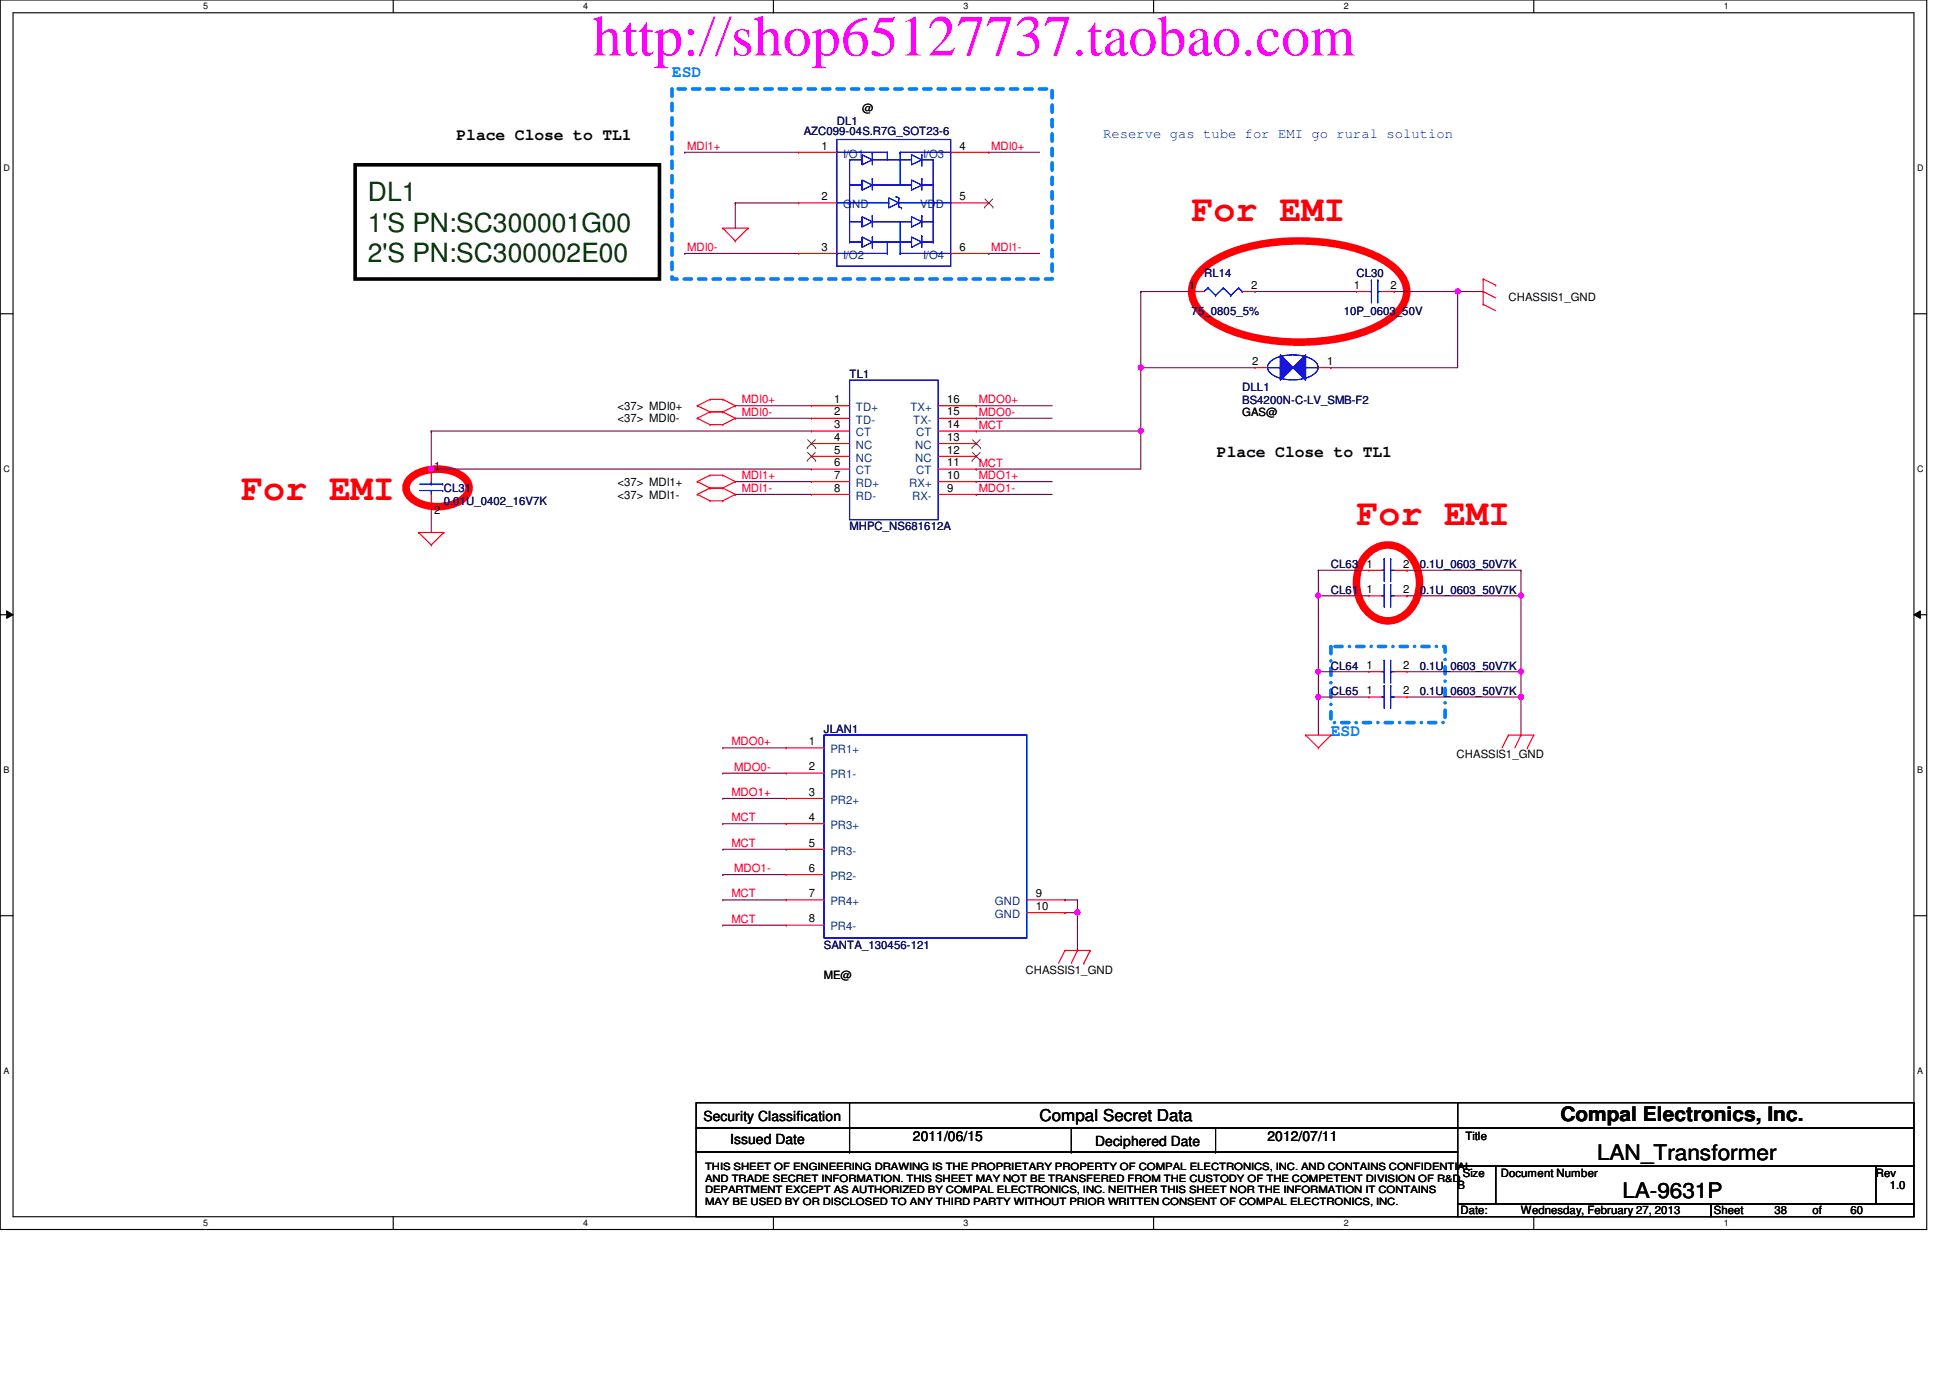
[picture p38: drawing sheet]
<svg xmlns="http://www.w3.org/2000/svg" width="297mm" height="210mm" viewBox="0 0 297 210" stroke-linecap="round" stroke-linejoin="round" font-family="sans-serif">
<defs><g id="words">
<text font-size="8.8" fill="#f0f" x="90.3" y="8.5">http://shop65127737.taobao.com</text>
<g font-size="5.6" fill="#f00">
<text x="181.5" y="33.6">For EMI</text>
<text x="36.7" y="76.1">For EMI</text>
<text x="206.6" y="80">For EMI</text>
</g>
<g font-size="4" fill="#004000">
<text x="56" y="30.6">DL1</text>
<text x="56" y="35.3">1'S PN:SC300001G00</text>
<text x="56" y="39.9">2'S PN:SC300002E00</text>
</g>
<g font-size="3.3">
<text x="243.3" y="176.7">LAN_Transformer</text>
<text x="247.1" y="182.5">LA-9631P</text>
</g>
<text font-size="3" x="237.7" y="170.8">Compal Electronics, Inc.</text>
<g font-size="2.5" fill="#0080ff">
<text x="102.4" y="11.7">ESD</text>
<text x="202.7" y="112.1">ESD</text>
</g>
<g font-size="2.5">
<text x="69.6" y="21.4">Place Close to TL1</text>
<text x="185.4" y="69.6">Place Close to TL1</text>
<text x="158.4" y="170.8">Compal Secret Data</text>
</g>
<text font-size="2.1" fill="#00f" x="168" y="21">Reserve gas tube for EMI go rural solution</text>
<g font-size="2.1">
<text x="107.2" y="170.7">Security Classification</text>
<text x="139.1" y="173.8">2011/06/15</text>
<text x="193.1" y="173.8">2012/07/11</text>
<text x="111.2" y="174.3">Issued Date</text>
<text x="166.8" y="174.5">Deciphered Date</text>
</g>
<g font-size="1.7">
<text x="131.3" y="17.1">@</text>
<text x="125.1" y="22.8">1</text>
<text x="146.2" y="22.8">4</text>
<text x="125.1" y="30.5">2</text>
<text x="146.2" y="30.5">5</text>
<text x="125.1" y="38.2">3</text>
<text x="146.2" y="38.2">6</text>
<text x="181.1" y="44">1</text>
<text x="190.6" y="44">2</text>
<text x="206.2" y="44">1</text>
<text x="211.8" y="44">2</text>
<text x="229.8" y="45.8">CHASSIS1_GND</text>
<text x="190.8" y="55.6">2</text>
<text x="202.2" y="55.6">1</text>
<text x="94.1" y="64.3">&lt;37&gt; MDI0-</text>
<text x="94.1" y="62.4">&lt;37&gt; MDI0+</text>
<text x="127.1" y="61.4">1</text>
<text x="127.1" y="63.3">2</text>
<text x="127.1" y="65.2">3</text>
<text x="144.3" y="63.3">15</text>
<text x="144.3" y="61.4">16</text>
<text x="144.3" y="65.2">14</text>
<text x="189.2" y="63.4">GAS@</text>
<text x="66.1" y="71.6">1</text>
<text x="127.1" y="71">6</text>
<text x="127.1" y="67.1">4</text>
<text x="127.1" y="69.1">5</text>
<text x="144.3" y="67.1">13</text>
<text x="144.3" y="69.1">12</text>
<text x="144.3" y="71">11</text>
<text x="94.1" y="74">&lt;37&gt; MDI1+</text>
<text x="94.1" y="75.9">&lt;37&gt; MDI1-</text>
<text x="127.1" y="72.9">7</text>
<text x="127.1" y="74.9">8</text>
<text x="144.3" y="72.9">10</text>
<text x="144.3" y="74.9">9</text>
<text x="66.1" y="78.3">2</text>
<text x="208.2" y="86.4">1</text>
<text x="213.7" y="86.4">2</text>
<text x="208.2" y="90.3">1</text>
<text x="213.7" y="90.3">2</text>
<text x="208.2" y="101.9">1</text>
<text x="213.7" y="101.9">2</text>
<text x="208.2" y="105.7">1</text>
<text x="213.7" y="105.7">2</text>
<text x="123.2" y="113.5">1</text>
<text x="123.2" y="117.3">2</text>
<text x="221.9" y="115.5">CHASSIS1_GND</text>
<text x="123.2" y="121.2">3</text>
<text x="123.2" y="125.1">4</text>
<text x="123.2" y="128.9">5</text>
<text x="123.2" y="132.8">6</text>
<text x="123.2" y="136.7">7</text>
<text x="157.8" y="136.7">9</text>
<text x="123.2" y="140.5">8</text>
<text x="157.8" y="138.6">10</text>
<text x="125.5" y="149.1">ME@</text>
<text x="156.2" y="148.3">CHASSIS1_GND</text>
<text x="223.2" y="173.6">Title</text>
<text x="222.8" y="179.2">Size</text>
<text x="228.6" y="179.2">Document Number</text>
<text x="285.7" y="179.2">Rev</text>
<text x="222" y="181.1">B</text>
<text x="222.5" y="185">Date:</text>
<text x="231.7" y="185">Wednesday, February 27, 2013</text>
<text x="261.1" y="185">Sheet</text>
<text x="270.3" y="185">38</text>
<text x="276.1" y="185">of</text>
<text x="281.9" y="185">60</text>
<text x="287.9" y="181.1">1.0</text>
</g>
<g font-size="1.7" fill="#f00">
<text x="104.7" y="22.8">MDI1+</text>
<text x="151" y="22.8">MDI0+</text>
<text x="104.7" y="38.2">MDI0-</text>
<text x="151" y="38.2">MDI1-</text>
<text x="113" y="63.3">MDI0-</text>
<text x="113" y="61.4">MDI0+</text>
<text x="149.1" y="63.3">MDO0-</text>
<text x="149.1" y="61.4">MDO0+</text>
<text x="149.1" y="65.3">MCT</text>
<text x="149.1" y="71.1">MCT</text>
<text x="113" y="73">MDI1+</text>
<text x="113" y="74.9">MDI1-</text>
<text x="149.1" y="73">MDO1+</text>
<text x="149.1" y="74.9">MDO1-</text>
<text x="111.4" y="113.5">MDO0+</text>
<text x="111.8" y="117.4">MDO0-</text>
<text x="111.4" y="121.2">MDO1+</text>
<text x="111.4" y="125.1">MCT</text>
<text x="111.4" y="129">MCT</text>
<text x="111.4" y="136.7">MCT</text>
<text x="111.8" y="132.8">MDO1-</text>
<text x="111.4" y="140.5">MCT</text>
</g>
<g font-size="1.7" fill="#000080">
<text x="122.4" y="20.5">AZC099-04S.R7G_SOT23-6</text>
<text x="127.5" y="19">DL1</text>
<text x="181.5" y="48">75_0805_5%</text>
<text x="183.4" y="42.2">RL14</text>
<text x="204.7" y="48">10P_0603_50V</text>
<text x="206.6" y="42.2">CL30</text>
<text x="129.4" y="57.6">TL1</text>
<text x="189.2" y="59.5">DLL1</text>
<text x="189.2" y="61.5">BS4200N-C-LV_SMB-F2</text>
<text x="67.6" y="75">CL31</text>
<text x="67.6" y="76.9">0.01U_0402_16V7K</text>
<text x="129.4" y="80.8">MHPC_NS681612A</text>
<text x="202.7" y="86.6">CL63</text>
<text x="216.3" y="86.6">0.1U_0603_50V7K</text>
<text x="202.7" y="90.4">CL61</text>
<text x="216.3" y="90.4">0.1U_0603_50V7K</text>
<text x="202.7" y="105.9">CL65</text>
<text x="202.7" y="102">CL64</text>
<text x="216.3" y="105.9">0.1U_0603_50V7K</text>
<text x="216.3" y="102">0.1U_0603_50V7K</text>
<text x="125.5" y="111.7">JLAN1</text>
<text x="125.5" y="144.5">SANTA_130456-121</text>
</g>
<g font-size="1.7" fill="#004080">
<text x="128.4" y="24">I/O1</text>
<text x="140.6" y="24">I/O3</text>
<text x="128.4" y="31.7">GND</text>
<text x="140.2" y="31.7">VDD</text>
<text x="128.4" y="39.4">I/O2</text>
<text x="140.6" y="39.4">I/O4</text>
<text x="130.4" y="62.6">TD+</text>
<text x="130.4" y="64.5">TD-</text>
<text x="138.7" y="62.6">TX+</text>
<text x="139.1" y="64.5">TX-</text>
<text x="130.4" y="66.5">CT</text>
<text x="130.4" y="68.4">NC</text>
<text x="130.4" y="70.3">NC</text>
<text x="139.4" y="68.4">NC</text>
<text x="139.4" y="70.3">NC</text>
<text x="139.6" y="66.5">CT</text>
<text x="130.4" y="72.3">CT</text>
<text x="130.4" y="74.2">RD+</text>
<text x="130.4" y="76.1">RD-</text>
<text x="138.5" y="74.2">RX+</text>
<text x="138.9" y="76.1">RX-</text>
<text x="139.6" y="72.3">CT</text>
<text x="126.5" y="118.6">PR1-</text>
<text x="126.5" y="114.7">PR1+</text>
<text x="126.5" y="122.4">PR2+</text>
<text x="126.5" y="126.3">PR3+</text>
<text x="126.5" y="130.2">PR3-</text>
<text x="126.5" y="134">PR2-</text>
<text x="126.5" y="137.9">PR4+</text>
<text x="151.6" y="137.9">GND</text>
<text x="126.5" y="141.7">PR4-</text>
<text x="151.6" y="139.8">GND</text>
</g>
<g font-size="1.5">
<text x="107.4" y="178.2">THIS SHEET OF ENGINEERING DRAWING IS THE PROPRIETARY PROPERTY OF COMPAL ELECTRONICS, INC. AND CONTAINS CONFIDENTIAL</text>
<text x="107.4" y="183.6">MAY BE USED BY OR DISCLOSED TO ANY THIRD PARTY WITHOUT PRIOR WRITTEN CONSENT OF COMPAL ELECTRONICS, INC.</text>
<text x="107.4" y="180">AND TRADE SECRET INFORMATION. THIS SHEET MAY NOT BE TRANSFERED FROM THE CUSTODY OF THE COMPETENT DIVISION OF R&amp;D</text>
<text x="107.4" y="181.8">DEPARTMENT EXCEPT AS AUTHORIZED BY COMPAL ELECTRONICS, INC. NEITHER THIS SHEET NOR THE INFORMATION IT CONTAINS</text>
</g>
<g font-size="1.4">
<text x="30.9" y="1.4">5</text>
<text x="88.9" y="1.4">4</text>
<text x="146.8" y="1.4">3</text>
<text x="204.7" y="1.4">2</text>
<text x="262.6" y="1.4">1</text>
<text x=".5" y="26.1">D</text>
<text x="292.1" y="26.1">D</text>
<text x=".5" y="71.9">C</text>
<text x="292.1" y="71.9">C</text>
<text x=".5" y="117.8">B</text>
<text x="292.1" y="117.8">B</text>
<text x=".5" y="163.6">A</text>
<text x="292.1" y="163.6">A</text>
<text x="30.9" y="186.8">5</text>
<text x="88.9" y="186.8">4</text>
<text x="146.8" y="186.8">3</text>
<text x="204.7" y="186.8">2</text>
<text x="262.6" y="186.8">1</text>
</g>
</g></defs>
<path d="M0 0h293.5v187.3h-293.5zM2 1.9h289.5v183.4h-289.5z" fill="none" stroke="#000" stroke-width=".17"/>
<g fill="#fff">
<path d="M30.9 .2h.8v1.5h-.8z"/>
<path d="M30.9 185.5h.8v1.6h-.8z"/>
</g>
<path d="M59.9 0v1.9M59.9 185.3v2" fill="none" stroke="#000" stroke-width=".17"/>
<g fill="#fff">
<path d="M88.9 .2h.7v1.5h-.7z"/>
<path d="M88.9 185.5h.7v1.6h-.7z"/>
</g>
<path d="M117.8 0v1.9M117.8 185.3v2" fill="none" stroke="#000" stroke-width=".17"/>
<g fill="#fff">
<path d="M146.8 .2h.7v1.5h-.7z"/>
<path d="M146.8 185.5h.7v1.6h-.7z"/>
</g>
<path d="M175.7 0v1.9M175.7 185.3v2" fill="none" stroke="#000" stroke-width=".17"/>
<g fill="#fff">
<path d="M204.7 .2h.7v1.5h-.7z"/>
<path d="M204.7 185.5h.7v1.6h-.7z"/>
</g>
<path d="M233.6 0v1.9M233.6 185.3v2" fill="none" stroke="#000" stroke-width=".17"/>
<g fill="#fff">
<path d="M262.6 .2h.8v1.5h-.8z"/>
<path d="M262.6 185.5h.8v1.6h-.8z"/>
<path d="M.5 24.8h1v1.6h-1z"/>
<path d="M292.1 24.8h.9v1.6h-.9z"/>
<path d="M.5 70.7h1v1.5h-1z"/>
<path d="M292.1 70.7h.9v1.5h-.9z"/>
</g>
<path d="M0 47.8h2M291.5 47.8h2" fill="none" stroke="#000" stroke-width=".17"/>
<g fill="#fff">
<path d="M.5 116.5h.9v1.6h-.9z"/>
<path d="M292.1 116.5h.8v1.6h-.8z"/>
</g>
<path d="M0 93.6h2M291.5 93.6h2" fill="none" stroke="#000" stroke-width=".17"/>
<path d="M1 93l1 .6-1 .6zM291.5 93.6l1-.6v1.2z" fill="#000"/>
<path d="M1 93l1 .6-1 .6zM291.5 93.6l1-.6v1.2z" fill="none" stroke="#000" stroke-width=".15"/>
<g fill="#fff">
<path d="M.5 162.4h.9v1.5h-.9z"/>
<path d="M292.1 162.4h.8v1.5h-.8z"/>
</g>
<path d="M0 139.5h2M291.5 139.5h2" fill="none" stroke="#000" stroke-width=".17"/>
<path d="M54.1 25.1h46.4v17.4h-46.4z" fill="none" stroke="#000" stroke-width=".55"/>
<path d="M102.4 13.5h57.9v29h-57.9z" fill="none" stroke="#0080ff" stroke-width=".55" stroke-dasharray="1.1 1.1"/>
<path d="M183.2 41a16.3 16.3 0 0 1 7.5-3.5 32.3 32.3 0 0 1 17.4 .9 10.2 10.2 0 0 1 5.8 4.2 4.2 4.2 0 0 1-1.3 5.2 16.4 16.4 0 0 1-7.5 3.5 32.1 32.1 0 0 1-17.4-.9 10.2 10.2 0 0 1-5.7-4.2 4.2 4.2 0 0 1 1.2-5.2zM62.7 72.7a7 7 0 0 1 7.9 0 1.95 1.95 0 0 1 0 3.2 6.9 6.9 0 0 1-7.9 0 1.97 1.97 0 0 1 0-3.2zM208.6 84.1a4.3 4.3 0 0 1 6.7 1.3 6.5 6.5 0 0 1-1.7 8.5 4.3 4.3 0 0 1-6.1-1.7 6.6 6.6 0 0 1 1.1-8.1z" fill="none" stroke="#f00" stroke-width="1.1"/>
<path d="M202.7 98.5h17.4v11.6h-17.4z" fill="none" stroke="#0080ff" stroke-width=".55" stroke-dasharray="1.1 1.1 0 1.1"/>
<path d="M65.7 71.5h.1M65.7 71.5h57.9M200.8 86.9h.1M200.8 90.8h.1M200.8 86.9h7.7M200.8 90.8h7.7M214.3 86.9h.1M214.3 90.8h.1M214.3 86.9h17.4M231.7 86.9h.1M231.7 86.9v3.9h-17.4" fill="none" stroke="#800040" stroke-width=".17"/>
<circle cx="65.7" cy="71.4" r=".38" fill="#f0f"/>
<circle cx="65.7" cy="71.4" r=".38" fill="none" stroke="#f0f" stroke-width=".17"/>
<g fill="none" stroke="#800040" stroke-width=".17">
<path d="M173.8 44.4h.1M173.8 44.4v11.6M222 44.4h.1M222 44.4h3.9M65.7 65.7h.1M65.7 77.2h.1M65.7 65.7h57.9M65.7 65.7v5.8M65.7 77.2v3.9M112 63.7h.1M112 61.8h.1M112 73.4h.1"/>
<path d="M112 75.3h.1M112 63.7h11.6M112 61.8h11.6M112 73.4h11.6M112 75.3h11.6M148.7 73.4h.1M148.7 75.3h.1M148.7 63.7h.1M148.7 61.8h.1M148.7 65.7h.1M148.7 65.7h25.1M148.7 63.7h11.6"/>
<path d="M148.7 61.8h11.6M148.7 73.4h11.6M148.7 75.3h11.6"/>
</g>
<circle cx="222" cy="44.4" r=".37" fill="#f0f"/>
<circle cx="222" cy="44.4" r=".37" fill="none" stroke="#f0f" stroke-width=".17"/>
<path d="M173.8 44.4h.1M173.8 56h.1M173.8 44.4h7.7M173.8 56h17.4M173.8 56v9.7M191.2 44.4h.1M191.2 44.4h15.4M202.7 56h.1M202.7 56h19.3" fill="none" stroke="#800040" stroke-width=".17"/>
<circle cx="173.8" cy="56" r=".37" fill="#f0f"/>
<circle cx="173.8" cy="56" r=".37" fill="none" stroke="#f0f" stroke-width=".17"/>
<path d="M173.8 65.7h.1M173.8 65.7v5.8" fill="none" stroke="#800040" stroke-width=".17"/>
<circle cx="173.8" cy="65.6" r=".37" fill="#f0f"/>
<circle cx="173.8" cy="65.6" r=".37" fill="none" stroke="#f0f" stroke-width=".17"/>
<g fill="none" stroke="#800040" stroke-width=".17">
<path d="M104.3 38.6h.1M104.3 23.2h.1M104.3 38.6h17.4M104.3 23.2h17.4M112 30.9h.1M112 30.9v3.9M112 30.9h9.7M150.6 38.6h.1M150.6 23.2h.1M150.6 38.6h7.8M150.6 23.2h7.8M212.4 44.4h.1"/>
<path d="M212.4 44.4h9.6M222 44.4h.1M222 44.4v11.6M148.7 71.5h.1M148.7 71.5h25.1M200.8 86.9h.1M200.8 86.9v3.9M110.1 117.8h.1M110.1 113.9h.1M110.1 117.8h9.7M110.1 113.9h9.7M200.8 106.2h.1"/>
<path d="M200.8 106.2v5.8M231.7 106.2h.1M231.7 106.2v5.8M110.1 133.2h.1M110.1 121.6h.1M110.1 133.2h9.7M110.1 121.6h9.7M162.2 137.1h.1M162.2 137.1h1.9M164.1 139h.1M164.1 139v5.8"/>
</g>
<circle cx="164.1" cy="139" r=".38" fill="#f0f"/>
<circle cx="164.1" cy="139" r=".38" fill="none" stroke="#f0f" stroke-width=".17"/>
<g fill="none" stroke="#800040" stroke-width=".17">
<path d="M200.8 90.8h.1M200.8 90.8v11.5M200.8 102.3h.1M200.8 102.3h7.7M110.1 125.5h.1M110.1 129.4h.1M110.1 137.1h.1M110.1 125.5h9.7M110.1 129.4h9.7M110.1 137.1h9.7M162.2 139h.1M164.1 137.1h.1"/>
<path d="M164.1 137.1v1.9h-1.9M110.1 140.9h.1M110.1 140.9h9.7"/>
</g>
<circle cx="200.8" cy="90.7" r=".38" fill="#f0f"/>
<circle cx="200.8" cy="90.7" r=".38" fill="none" stroke="#f0f" stroke-width=".17"/>
<path d="M200.8 106.2h.1M200.8 106.2h7.7" fill="none" stroke="#800040" stroke-width=".17"/>
<circle cx="200.8" cy="106.2" r=".38" fill="#f0f"/>
<circle cx="200.8" cy="106.2" r=".38" fill="none" stroke="#f0f" stroke-width=".17"/>
<path d="M200.8 102.3h.1M200.8 102.3v3.9" fill="none" stroke="#800040" stroke-width=".17"/>
<circle cx="200.8" cy="102.3" r=".37" fill="#f0f"/>
<circle cx="200.8" cy="102.3" r=".37" fill="none" stroke="#f0f" stroke-width=".17"/>
<path d="M231.7 90.8h.1M231.7 90.8v11.5M214.3 102.3h17.4M231.7 102.3h.1" fill="none" stroke="#800040" stroke-width=".17"/>
<circle cx="231.7" cy="90.7" r=".38" fill="#f0f"/>
<circle cx="231.7" cy="90.7" r=".38" fill="none" stroke="#f0f" stroke-width=".17"/>
<path d="M214.3 106.2h17.4M231.7 106.2h.1" fill="none" stroke="#800040" stroke-width=".17"/>
<circle cx="231.7" cy="106.2" r=".38" fill="#f0f"/>
<circle cx="231.7" cy="106.2" r=".38" fill="none" stroke="#f0f" stroke-width=".17"/>
<path d="M231.7 102.3h.1M231.7 102.3v3.9" fill="none" stroke="#800040" stroke-width=".17"/>
<circle cx="231.7" cy="102.3" r=".37" fill="#f0f"/>
<circle cx="231.7" cy="102.3" r=".37" fill="none" stroke="#f0f" stroke-width=".17"/>
<g fill="none" stroke="#f00" stroke-width=".17">
<path d="M110.1 34.8h.1M110.1 34.8h3.9M110.1 34.8l1.9 1.9M112 36.7h.1M114 34.8h.1M114 34.8l-2 1.9M225.9 46.4h.1M225.9 42.5h.1M225.9 44.4h.1M225.9 46.4l1.9 .9M225.9 42.5v3.9M225.9 42.5l1.9 .9"/>
<path d="M225.9 44.4l1.9 1M227.8 43.4h.1M106.2 73.4h.1M106.2 63.7h.1M106.2 61.8h.1M106.2 75.3h.1M106.2 73.4l2 .9M106.2 63.7l2 1M106.2 61.8l2 .9M106.2 75.3l2 1M108.2 74.3h.1M108.2 72.4h.1"/>
<path d="M108.2 64.7h.1M108.2 62.7h.1M108.2 60.8h.1M108.2 76.3h.1M108.2 74.3h1.9M108.2 72.4h1.9M108.2 72.4l-2 1M108.2 64.7h1.9M108.2 62.7h1.9M108.2 62.7l-2 1M108.2 60.8h1.9M108.2 60.8l-2 1"/>
<path d="M108.2 76.3h1.9M108.2 74.3l-2 1M110.1 74.3h.1M110.1 72.4h.1M110.1 64.7h.1M110.1 62.7h.1M110.1 60.8h.1M110.1 76.3h.1M110.1 72.4l1.9 1M110.1 62.7l1.9 1M110.1 60.8l1.9 1M110.1 74.3l1.9 1"/>
<path d="M112 73.4h.1M112 63.7h.1M112 61.8h.1M112 75.3h.1M112 73.4l-1.9 .9M112 63.7l-1.9 1M112 61.8l-1.9 .9M112 75.3l-1.9 1M63.8 81.1h.1M63.8 81.1h3.8M63.8 81.1l1.9 1.9M65.7 83h.1"/>
<path d="M67.6 81.1h.1M67.6 81.1l-1.9 1.9M208.5 90.8h.1M208.5 90.8h2M212.4 90.8h1.9M214.3 90.8h.1M198.9 112h.1M198.9 112h3.8M198.9 112l1.9 1.9M200.8 113.9h.1M202.7 112h.1M202.7 112l-1.9 1.9"/>
<path d="M208.5 106.2h.1M208.5 106.2h2M212.4 106.2h1.9M214.3 106.2h.1M229.8 112h.1M229.8 112h3.8M229.8 112l-1 1.9M231.7 112h.1M231.7 112l-.9 1.9M232.7 113.9h.1M233.6 112h.1M233.6 112l-.9 1.9"/>
<path d="M162.2 144.8h.1M162.2 144.8l-1 1.9M162.2 144.8h3.9M164.1 144.8h.1M164.1 144.8l-.9 1.9M165.1 146.7h.1M166.1 144.8h.1M166.1 144.8l-1 1.9"/>
</g>
<g fill="none" stroke="#000" stroke-width=".17">
<path d="M106 168h116v3.8h-116zM106 171.8h116v3.7h-116zM106 175.5h116v9.8h-116zM129.4 171.8h.1M129.4 175.5h.1M129.4 168v7.5M163.2 175.5h.1M163.2 171.8v3.7M185.2 175.5h.1M185.2 171.8v3.7M222 168h69.5v3.8h-69.5zM222 171.8h69.5v5.8h-69.5z"/>
<path d="M222 177.6h5.8v5.8h-5.8zM227.8 177.6h57.9v5.8h-57.9zM285.7 177.6h5.8v5.8h-5.8zM222 183.4h38.6v1.9h-38.6zM260.6 183.4h30.9v1.9h-30.9z"/>
</g>
<g fill="none" stroke="#00f" stroke-width=".17">
<path d="M210.5 90.8h.4M210.9 90.8h.1M210.9 89h.1M210.9 89v3.5M211.8 89h.1M211.8 90.8h.1M211.8 89v3.5M211.8 90.8h.6M210.5 106.2h.4M210.9 106.2h.1M210.9 104.4h.1M210.9 104.4v3.5"/>
<path d="M211.8 104.4h.1M211.8 106.2h.1M211.8 106.2h.6M211.8 104.4v3.5"/>
</g>
<path d="M195 54.1l2 1.9-2 1.9z" fill="#00f"/>
<path d="M193.1 56h1.9M193.5 55.1a6.2 6.2 0 0 1 6.9 0 1.18 1.18 0 0 1-.5 2 6.3 6.3 0 0 1-6.4-.3 1.09 1.09 0 0 1 0-1.7zM195 54.1l2 1.9-2 1.9zM195 56h.1" fill="none" stroke="#00f" stroke-width=".17"/>
<path d="M198.9 54.1v3.8l-1.9-1.9z" fill="#00f"/>
<path d="M198.9 54.1v3.8l-1.9-1.9zM198.9 56h1.9M200.8 56h.1" fill="none" stroke="#00f" stroke-width=".17"/>
<path d="M195 54.1l2 1.9-2 1.9z" fill="#00f"/>
<path d="M193.1 56h1.9M193.5 55.1a6.2 6.2 0 0 1 6.9 0 1.18 1.18 0 0 1-.5 2 6.3 6.3 0 0 1-6.4-.3 1.09 1.09 0 0 1 0-1.7zM195 54.1l2 1.9-2 1.9zM195 56h.1" fill="none" stroke="#00f" stroke-width=".17"/>
<path d="M198.9 54.1v3.8l-1.9-1.9z" fill="#00f"/>
<g fill="none" stroke="#00f" stroke-width=".17">
<path d="M127.5 21.3h17.3v19.3h-17.3zM127.5 30.9h.1M127.5 38.6h.1M127.5 23.2h.1M127.5 30.9h7.9M127.5 38.6h7.7M127.5 23.2h7.7M129.4 36.9h.1M129.4 24.3h.1M129.4 33.8h.1M129.4 28.2h.1M129.4 36.9h1.9"/>
<path d="M129.4 33.8h1.9M129.4 24.3h1.9M129.4 28.2h1.9M129.4 24.3v12.6M131.3 36.1l1.6 .8-1.6 .8zM131.3 23.6l1.6 .7-1.6 .8zM131.3 27.4l1.6 .8-1.6 .8zM131.3 33l1.6 .8-1.6 .8zM131.3 24.3h.1M132.9 32.9h.1M132.9 36.1h.1M132.9 36.9h.1"/>
<path d="M132.9 24.3h.1M132.9 23.4h.1M132.9 27.2h.1M132.9 28.2h.1M132.9 23.4v1.7M132.9 27.2v1.8M132.9 32.9v1.7M132.9 36.1v1.7M132.9 36.9h5.9M132.9 33.8h5.9M132.9 24.3h5.9M132.9 28.2h5.9"/>
<path d="M135.2 38.6h.1M135.2 23.2h.1M135.2 23.2v1.1M135.2 36.9v1.7M135.4 30.1l1.5 .8-1.5 .8zM136.5 29.9h.1M136.5 29.9l.4 .2M136.9 30.1h.1M136.9 30.9h7.9M136.9 30.1v1.4l.4 .2M137.1 23.2h.1M137.1 38.6h.1"/>
<path d="M137.1 38.6h7.7M137.1 23.2h7.7M137.1 23.2v5M137.1 33.8v4.8M137.3 31.7h.1M138.8 36.1l1.6 .8-1.6 .8zM138.8 27.4l1.6 .8-1.6 .8zM138.8 33.8h.1M138.8 23.6l1.6 .7-1.6 .8zM138.8 33l1.6 .8-1.6 .8zM140.4 35.9h.1M140.4 27.2h.1"/>
<path d="M140.4 32.9h.1M140.4 23.6h.1M140.4 24.3h.1M140.4 23.6v1.7M140.4 27.2v1.8M140.4 32.9v1.7M140.4 35.9v1.8M140.4 36.9h1.8M140.4 33.8h1.8M140.4 24.3h1.8M140.4 28.2h1.8M142.2 36.9h.1"/>
<path d="M142.2 24.3h.1M142.2 28.2h.1M142.2 33.8h.1M142.2 24.3v12.6M144.8 30.9h.1M144.8 38.6h.1M144.8 23.2h.1M129.4 57.9h13.5v21.3h-13.5zM184 43.9h.1M184 43.9l-.6 .5M184 43.9l1.2 1.1M185.2 45h.1"/>
<path d="M186.3 43.9h.1M186.3 43.9l-1.1 1.1M186.3 43.9l1.2 1.1M187.5 45h.1M188.7 43.9h.1M188.7 43.9l-1.2 1.1M188.7 43.9l.5 .5M189.2 44.4h.1M198.9 54.1v3.8l-1.9-1.9zM198.9 56h1.9M200.8 56h.1M208.5 44.4h.4"/>
<path d="M208.9 44.4h.1M208.9 42.7h.1M208.9 42.7v3.4M209.9 42.7h.1M209.9 44.4h.1M209.9 44.4h.6M209.9 42.7v3.4M64 74.7h3.4M64 73.7h3.4M65.7 73.7h.1M65.7 74.7h.1M65.7 73.4v.3"/>
<path d="M65.7 74.7v.6M67.4 74.7h.1M67.4 73.7h.1M210.5 86.9h.4M210.9 86.9h.1M210.9 85.1h.1M210.9 85.1v3.5M211.8 85.1h.1M211.8 86.9h.1M211.8 85.1v3.5M211.8 86.9h.6M125.5 112h30.9v30.9h-30.9z"/>
<path d="M210.5 102.3h.4M210.9 102.3h.1M210.9 100.6h.1M210.9 100.6v3.5M211.8 100.6h.1M211.8 102.3h.1M211.8 102.3h.6M211.8 100.6v3.5"/>
</g>
<g fill="none" stroke="#f00" stroke-width=".17">
<path d="M121.7 38.6h.1M121.7 30.9h.1M121.7 23.2h.1M121.7 38.6h5.8M121.7 30.9h5.8M121.7 23.2h5.8M144.8 38.6h5.8M144.8 30.9h5.8M144.8 23.2h5.8M150.6 38.6h.1M150.6 30.9h.1M150.6 23.2h.1"/>
<path d="M181.5 44.4h.1M181.5 44.4h1.9M189.2 44.4h2M191.2 56h.1M191.2 44.4h.1M191.2 56h1.9M200.8 56h1.9M202.7 56h.1M206.6 44.4h.1M206.6 44.4h1.9M210.5 44.4h1.9M212.4 44.4h.1"/>
<path d="M65.7 71.5h.1M65.7 77.2h.1M65.7 71.5v1.9M65.7 75.3v1.9M123.6 61.8h.1M123.6 63.7h.1M123.6 65.7h.1M123.6 71.5h.1M123.6 73.4h.1M123.6 75.3h.1M123.6 67.6h.1M123.6 69.5h.1"/>
<path d="M123.6 61.8h5.8M123.6 63.7h5.8M123.6 65.7h5.8M123.6 71.5h5.8M123.6 73.4h5.8M123.6 75.3h5.8M123.6 67.6h5.8M123.6 69.5h5.8M142.9 61.8h5.8M142.9 63.7h5.8M142.9 65.7h5.8M142.9 71.5h5.8"/>
<path d="M142.9 73.4h5.8M142.9 75.3h5.8M142.9 67.6h5.8M142.9 69.5h5.8M148.7 75.3h.1M148.7 73.4h.1M148.7 71.5h.1M148.7 65.7h.1M148.7 63.7h.1M148.7 61.8h.1M148.7 67.6h.1M148.7 69.5h.1"/>
<path d="M208.5 86.9h.1M208.5 86.9h2M212.4 86.9h1.9M214.3 86.9h.1M119.8 117.8h.1M119.8 113.9h.1M119.8 117.8h5.7M119.8 113.9h5.7M208.5 102.3h.1M208.5 102.3h2M212.4 102.3h1.9M214.3 102.3h.1"/>
<path d="M119.8 121.6h.1M119.8 125.5h.1M119.8 129.4h.1M119.8 133.2h.1M119.8 137.1h.1M119.8 121.6h5.7M119.8 125.5h5.7M119.8 129.4h5.7M119.8 133.2h5.7M119.8 137.1h5.7M156.4 137.1h5.8M156.4 139h5.8"/>
<path d="M162.2 137.1h.1M162.2 139h.1M119.8 140.9h.1M119.8 140.9h5.7"/>
</g>
<g fill="none" stroke="#804000" stroke-width=".15">
<path d="M150 31.5h.1M150 30.3l1.3 1.2M151.2 30.3l-1.2 1.2M151.3 31.5h.1M123 68.2h.1M123 70.1h.1M123 67l1.2 1.2M123 68.9l1.2 1.2M124.2 67l-1.2 1.2M124.2 68.9l-1.2 1.2M124.2 68.2h.1M124.2 70.1h.1"/>
<path d="M148.1 68.2h.1M148.1 70.1h.1M148.1 67l1.2 1.2M148.1 68.9l1.2 1.2M149.3 67l-1.2 1.2M149.3 68.9l-1.2 1.2M149.3 68.2h.1M149.3 70.1h.1"/>
</g>
<circle cx="65.7" cy="71.4" r=".38" fill="#f0f"/>
<circle cx="65.7" cy="71.4" r=".38" fill="none" stroke="#f0f" stroke-width=".17"/>
<circle cx="222" cy="44.4" r=".37" fill="#f0f"/>
<circle cx="222" cy="44.4" r=".37" fill="none" stroke="#f0f" stroke-width=".17"/>
<circle cx="173.8" cy="56" r=".37" fill="#f0f"/>
<circle cx="173.8" cy="56" r=".37" fill="none" stroke="#f0f" stroke-width=".17"/>
<circle cx="173.8" cy="65.6" r=".37" fill="#f0f"/>
<circle cx="173.8" cy="65.6" r=".37" fill="none" stroke="#f0f" stroke-width=".17"/>
<circle cx="164.1" cy="139" r=".38" fill="#f0f"/>
<circle cx="164.1" cy="139" r=".38" fill="none" stroke="#f0f" stroke-width=".17"/>
<circle cx="200.8" cy="90.7" r=".38" fill="#f0f"/>
<circle cx="200.8" cy="90.7" r=".38" fill="none" stroke="#f0f" stroke-width=".17"/>
<circle cx="200.8" cy="106.2" r=".38" fill="#f0f"/>
<circle cx="200.8" cy="106.2" r=".38" fill="none" stroke="#f0f" stroke-width=".17"/>
<circle cx="200.8" cy="102.3" r=".37" fill="#f0f"/>
<circle cx="200.8" cy="102.3" r=".37" fill="none" stroke="#f0f" stroke-width=".17"/>
<circle cx="231.7" cy="90.7" r=".38" fill="#f0f"/>
<circle cx="231.7" cy="90.7" r=".38" fill="none" stroke="#f0f" stroke-width=".17"/>
<circle cx="231.7" cy="106.2" r=".38" fill="#f0f"/>
<circle cx="231.7" cy="106.2" r=".38" fill="none" stroke="#f0f" stroke-width=".17"/>
<circle cx="231.7" cy="102.3" r=".37" fill="#f0f"/>
<circle cx="231.7" cy="102.3" r=".37" fill="none" stroke="#f0f" stroke-width=".17"/>
<use href="#words"/>
</svg>
